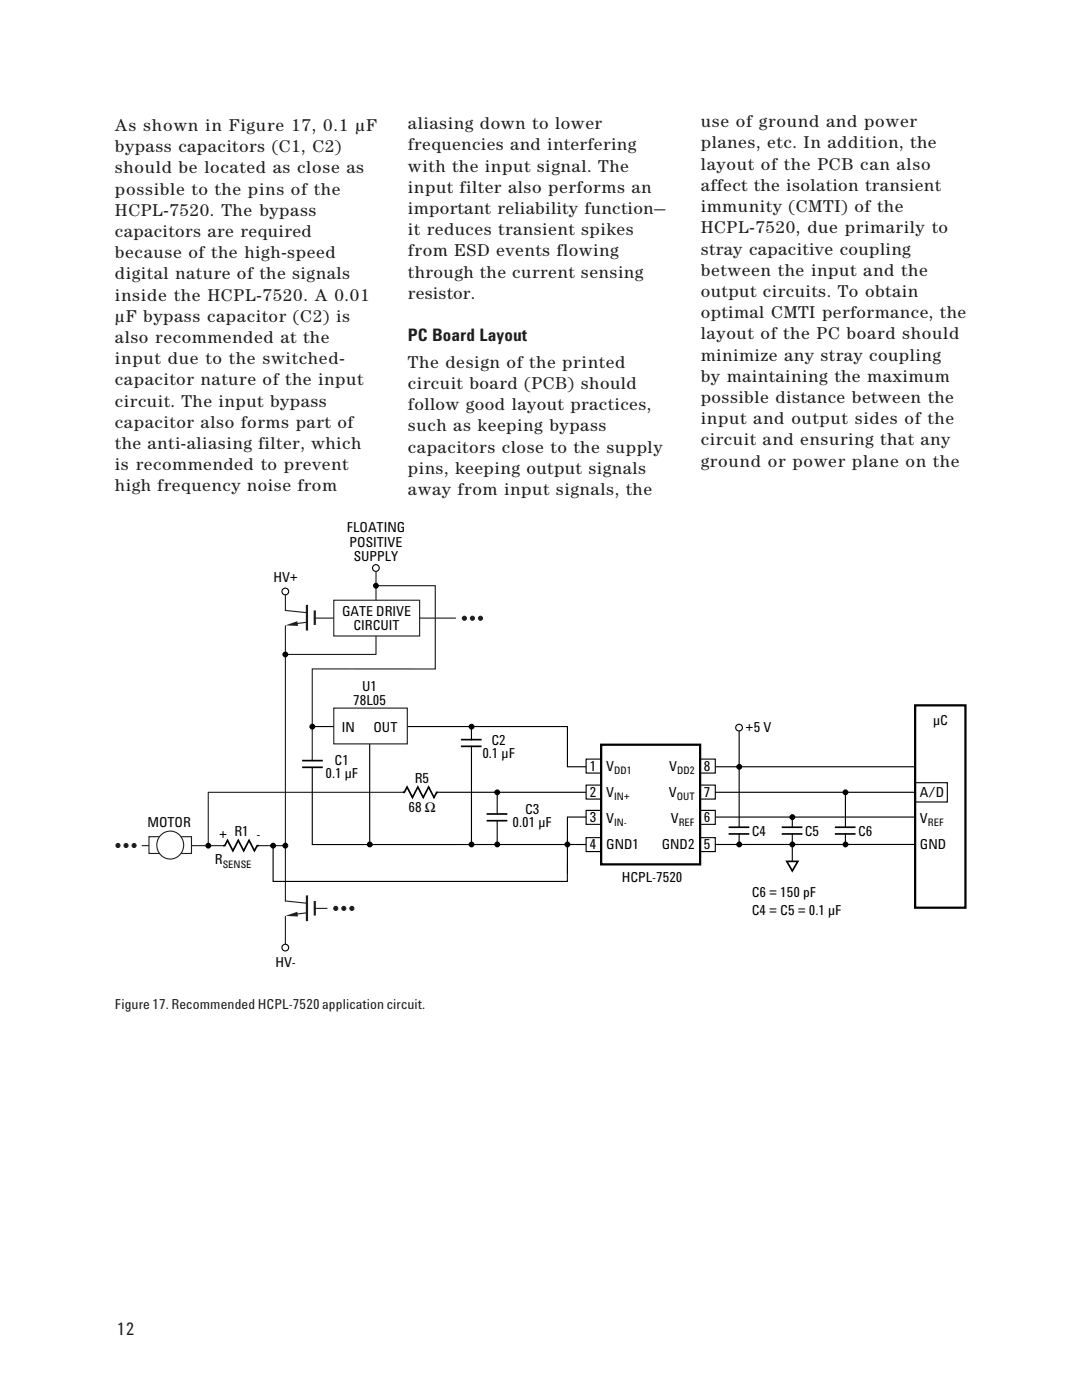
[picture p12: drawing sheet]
<svg xmlns="http://www.w3.org/2000/svg" width="216mm" height="279mm" viewBox="0 0 216 279" stroke-linecap="round" stroke-linejoin="round" font-family="sans-serif">
<defs><g id="words">
<g font-size="3.5" fill="#231f1f">
<text x="22.9" y="26.1">As shown in Figure 17, 0.1 µF</text>
<text x="81.4" y="25.8">aliasing down to lower</text>
<text x="139.8" y="25.4">use of ground and power</text>
<text x="139.8" y="29.6">planes, etc. In addition, the</text>
<text x="22.9" y="30.4">bypass capacitors (C1, C2)</text>
<text x="22.9" y="34.6">should be located as close as</text>
<text x="81.4" y="30">frequencies and interfering</text>
<text x="81.4" y="34.2">with the input signal. The</text>
<text x="139.8" y="33.9">layout of the PCB can also</text>
<text x="22.9" y="38.8">possible to the pins of the</text>
<text x="81.4" y="38.5">input filter also performs an</text>
<text x="139.8" y="38.1">affect the isolation transient</text>
<text x="22.9" y="43.1">HCPL-7520. The bypass</text>
<text x="22.9" y="47.3">capacitors are required</text>
<text x="81.4" y="42.7">important reliability function—</text>
<text x="81.4" y="46.9">it reduces transient spikes</text>
<text x="139.8" y="42.3">immunity (CMTI) of the</text>
<text x="139.8" y="46.6">HCPL-7520, due primarily to</text>
<text x="22.9" y="51.5">because of the high-speed</text>
<text x="81.4" y="51.2">from ESD events flowing</text>
<text x="139.8" y="50.8">stray capacitive coupling</text>
<text x="22.9" y="55.8">digital nature of the signals</text>
<text x="22.9" y="60">inside the HCPL-7520. A 0.01</text>
<text x="81.4" y="55.4">through the current sensing</text>
<text x="81.4" y="59.6">resistor.</text>
<text x="139.8" y="55">between the input and the</text>
<text x="139.8" y="59.3">output circuits. To obtain</text>
<text x="22.9" y="64.2">µF bypass capacitor (C2) is</text>
<text x="139.8" y="63.5">optimal CMTI performance, the</text>
<text x="22.9" y="68.5">also recommended at the</text>
<text x="81.4" y="68.1">PC Board Layout</text>
<text x="139.8" y="67.7">layout of the PC board should</text>
<text x="139.8" y="72">minimize any stray coupling</text>
<text x="22.9" y="72.7">input due to the switched-</text>
<text x="22.9" y="76.9">capacitor nature of the input</text>
<text x="81.4" y="73.4">The design of the printed</text>
<text x="81.4" y="77.6">circuit board (PCB) should</text>
<text x="139.8" y="76.2">by maintaining the maximum</text>
<text x="22.9" y="81.2">circuit. The input bypass</text>
<text x="81.4" y="81.9">follow good layout practices,</text>
<text x="139.8" y="80.4">possible distance between the</text>
<text x="22.9" y="85.4">capacitor also forms part of</text>
<text x="22.9" y="89.6">the anti-aliasing filter, which</text>
<text x="81.4" y="86.1">such as keeping bypass</text>
<text x="139.8" y="84.7">input and output sides of the</text>
<text x="139.8" y="88.9">circuit and ensuring that any</text>
<text x="22.9" y="93.9">is recommended to prevent</text>
<text x="81.4" y="90.3">capacitors close to the supply</text>
<text x="81.4" y="94.6">pins, keeping output signals</text>
<text x="139.8" y="93.1">ground or power plane on the</text>
<text x="22.9" y="98.1">high frequency noise from</text>
<text x="81.4" y="98.8">away from input signals, the</text>
<text x="23.4" y="266.5">12</text>
</g>
<g font-size="2.8">
<text x="69.2" y="106.2">FLOATING</text>
<text x="69.8" y="109.1">POSITIVE</text>
<text x="70.6" y="112">SUPPLY</text>
<text x="54.6" y="116.2">HV+</text>
<text x="68.2" y="122.9">GATE DRIVE</text>
<text x="70.6" y="125.8">CIRCUIT</text>
<text x="72.3" y="137.8">U1</text>
<text x="70.5" y="140.7">78L05</text>
<text x="68.2" y="146.1">IN</text>
<text x="74.5" y="146.1">OUT</text>
<text x="98.1" y="148.6">C2</text>
<text x="148.8" y="146.1">+5 V</text>
<text x="186.2" y="144.6">µC</text>
<text x="65" y="155.3">0.1 µF</text>
<text x="66.8" y="152.7">C1</text>
<text x="96.2" y="151.3">0.1 µF</text>
<text x="117.7" y="153.8">1</text>
<text x="121" y="153.8">V</text>
<text x="133.5" y="153.8">V</text>
<text x="140.4" y="153.8">8</text>
<text x="82.8" y="156.2">R5</text>
<text x="117.7" y="159">2</text>
<text x="121" y="159.1">V</text>
<text x="133.5" y="159.1">V</text>
<text x="140.4" y="159">7</text>
<text x="183.6" y="159.1">A/D</text>
<text x="29.4" y="165">MOTOR</text>
<text x="43.7" y="167.4">+ R1 -</text>
<text x="81.5" y="162">68 Ω</text>
<text x="102.3" y="165">0.01 µF</text>
<text x="104.8" y="162.4">C3</text>
<text x="117.7" y="164.1">3</text>
<text x="121" y="164.2">V</text>
<text x="133.9" y="164.2">V</text>
<text x="140.4" y="164.1">6</text>
<text x="150" y="166.8">C4</text>
<text x="160.6" y="166.8">C5</text>
<text x="171.2" y="166.8">C6</text>
<text x="183.6" y="164.2">V</text>
<text x="42.9" y="172.5">R</text>
<text x="117.7" y="169.5">4</text>
<text x="121" y="169.5">GND1</text>
<text x="132.1" y="169.5">GND2</text>
<text x="140.4" y="169.5">5</text>
<text x="183.6" y="169.5">GND</text>
<text x="124.1" y="176">HCPL-7520</text>
<text x="150" y="179">C6 = 150 pF</text>
<text x="150" y="182.6">C4 = C5 = 0.1 µF</text>
<text x="54.9" y="192.9">HV-</text>
</g>
<text font-size="2.8" fill="#231f1f" x="22.9" y="201.3">Figure 17. Recommended HCPL-7520 application circuit.</text>
<g font-size="2.1">
<text x="122.6" y="154.4">DD1</text>
<text x="135.1" y="154.4">DD2</text>
<text x="122.6" y="159.7">IN+</text>
<text x="135" y="159.7">OUT</text>
<text x="122.6" y="164.9">IN-</text>
<text x="135.5" y="164.9">REF</text>
<text x="185.1" y="164.9">REF</text>
<text x="44.4" y="173.2">SENSE</text>
</g>
</g></defs>
<path d="M75 114v16.6h-17.8M75.1 116.9h11.8v16.6h-24.6v18.3M57 124.9v54.9M80.5 158.1h-38.9v10.4M28.4 168.8h16.2M51.6 168.8h5.4" fill="none" stroke="#231f1f" stroke-width=".22"/>
<g fill="#fff" stroke="#231f1f" stroke-width=".22">
<path d="M29.7 167h8.5v3.3h-8.5z"/>
<circle cx="33.9" cy="168.6" r="2.74"/>
</g>
<path d="M57 118.7v3.1M62.9 123.4h3.7M57 182.9v5.5" fill="none" stroke="#231f1f" stroke-width=".22"/>
<path d="M66.6 119.8h17.1v7.1h-17.1z" fill="#fff" stroke="#231f1f" stroke-width=".22"/>
<path d="M83.8 123.4h7.1" fill="none" stroke="#231f1f" stroke-width=".22"/>
<g fill="#231f1f" stroke="#231f1f" stroke-width=".22">
<circle cx="67" cy="181.3" r=".4"/>
<circle cx="68.6" cy="181.3" r=".4"/>
<circle cx="70.2" cy="181.3" r=".4"/>
</g>
<circle cx="41.6" cy="168.8" r=".48" fill="#000" stroke="#000" stroke-width=".2"/>
<path d="M94.1 145.2v2.4M94.1 148.9v19.6" fill="none" stroke="#000" stroke-width=".22"/>
<path d="M92.1 147.6h3.8M92.1 148.9h3.8M44.5 168.8h.4l.5-1.1 1.1 2.1 1-2.1 1.1 2.1 1.1-2.1 1.1 2.1 .5-1h.3" fill="none" stroke="#000" stroke-width=".33"/>
<circle cx="56.9" cy="189.1" r=".67" fill="#fff" stroke="#000" stroke-width=".22"/>
<g fill="#231f1f" stroke="#231f1f" stroke-width=".22">
<circle cx="23.5" cy="168.7" r=".4"/>
<circle cx="25.1" cy="168.7" r=".4"/>
<circle cx="26.8" cy="168.7" r=".4"/>
<circle cx="92.7" cy="123.4" r=".4"/>
<circle cx="94.3" cy="123.4" r=".4"/>
<circle cx="95.9" cy="123.4" r=".4"/>
</g>
<g fill="#000" stroke="#000" stroke-width=".2">
<circle cx="56.9" cy="130.6" r=".48"/>
<circle cx="54.5" cy="168.8" r=".48"/>
<circle cx="56.9" cy="168.8" r=".48"/>
</g>
<g fill="#fff" stroke="#000" stroke-width=".22">
<circle cx="56.9" cy="118" r=".67"/>
<circle cx="75" cy="113.4" r=".67"/>
</g>
<circle cx="75" cy="116.9" r=".48" fill="#000" stroke="#000" stroke-width=".2"/>
<path d="M80.4 158.1h.3l.5-1 1.1 2.1 1.1-2.1 1.1 2.1 1-2.1 1.1 2.1 .5-1.1h.4" fill="none" stroke="#000" stroke-width=".33"/>
<path d="M62.3 153.1v15.5l120.3-.1M62.3 145h50.9v8h69.4M87.4 158.1h95.2M182.6 163.1h-69.4v12.8h-58.7v-7.1" fill="none" stroke="#000" stroke-width=".22"/>
<path d="M182.6 140.8h10v40.4h-10z" fill="#fff" stroke="#000" stroke-width=".45"/>
<path d="M99.2 158.1v4.3M147.5 145.9v19.2M99.2 163.8v4.7M147.5 166.4v2.1" fill="none" stroke="#000" stroke-width=".22"/>
<path d="M97.3 162.4h3.8M97.3 163.8h3.8M145.6 165.1h3.7M145.6 166.4h3.7" fill="none" stroke="#000" stroke-width=".33"/>
<g fill="#000" stroke="#000" stroke-width=".2">
<circle cx="62.3" cy="145" r=".48"/>
<circle cx="94.1" cy="145" r=".48"/>
<circle cx="99.2" cy="158.1" r=".48"/>
<circle cx="147.5" cy="153" r=".48"/>
<circle cx="94.1" cy="168.5" r=".48"/>
<circle cx="99.2" cy="168.5" r=".48"/>
<circle cx="147.5" cy="168.5" r=".48"/>
</g>
<path d="M61.2 120.9v4.7M62.8 122v2.5" fill="none" stroke="#231f1f" stroke-width=".45"/>
<path d="M57 121.8l4.2 .5" fill="none" stroke="#231f1f" stroke-width=".22"/>
<path d="M57 124.8l2.3-.8 .2 .9z" fill="#231f1f"/>
<path d="M61.2 124.2l-1.8 .2M57 179.8l4.2 .5" fill="none" stroke="#231f1f" stroke-width=".22"/>
<path d="M61.2 178.9v4.7M62.8 180v2.5" fill="none" stroke="#231f1f" stroke-width=".45"/>
<path d="M57 182.8l2.3-.8 .2 .9z" fill="#231f1f"/>
<path d="M61.2 182.2l-1.8 .2M62.8 181.3h2.4" fill="none" stroke="#231f1f" stroke-width=".22"/>
<g fill="#fff" stroke="#000" stroke-width=".22">
<path d="M117 151.5h3v2.8h-3z"/>
<path d="M117 156.7h3v2.8h-3z"/>
<path d="M117 161.7h3v2.8h-3z"/>
<path d="M117 167.2h3v2.8h-3z"/>
<path d="M139.7 151.5h3v2.8h-3z"/>
<path d="M139.7 156.7h3v2.8h-3z"/>
<path d="M139.7 161.7h3v2.8h-3z"/>
<path d="M139.7 167.2h3v2.8h-3z"/>
</g>
<path d="M60.4 151.8h3.8M60.4 153.1h3.8" fill="none" stroke="#000" stroke-width=".33"/>
<path d="M73.8 148.5v20" fill="none" stroke="#000" stroke-width=".22"/>
<circle cx="73.8" cy="168.5" r=".48" fill="#000" stroke="#000" stroke-width=".2"/>
<path d="M66.6 141.3h14.7v7.2h-14.7z" fill="#fff" stroke="#231f1f" stroke-width=".22"/>
<path d="M168.7 158.1v7M158.1 163.1v2M158.1 166.4v2.1M168.7 166.4v2.1" fill="none" stroke="#000" stroke-width=".22"/>
<path d="M156.2 165.1h3.7M156.2 166.4h3.7M166.8 165.1h3.7M166.8 166.4h3.7" fill="none" stroke="#000" stroke-width=".33"/>
<g fill="#000" stroke="#000" stroke-width=".2">
<circle cx="168.7" cy="158.1" r=".48"/>
<circle cx="158.1" cy="163.1" r=".48"/>
<circle cx="158.1" cy="168.5" r=".48"/>
<circle cx="168.7" cy="168.5" r=".48"/>
</g>
<path d="M120 148.6h19.7v23.9h-19.7z" fill="#fff" stroke="#000" stroke-width=".45"/>
<circle cx="113.2" cy="168.5" r=".48" fill="#000" stroke="#000" stroke-width=".2"/>
<circle cx="147.5" cy="145.2" r=".67" fill="#fff" stroke="#000" stroke-width=".22"/>
<path d="M157 171.9h2.2l-1.1 1.9z" fill="#fff" stroke="#000" stroke-width=".33"/>
<path d="M182.6 156.2h6.4v3.9h-6.4zM158.1 168.5v3.4" fill="none" stroke="#000" stroke-width=".22"/>
<use href="#words"/>
</svg>
